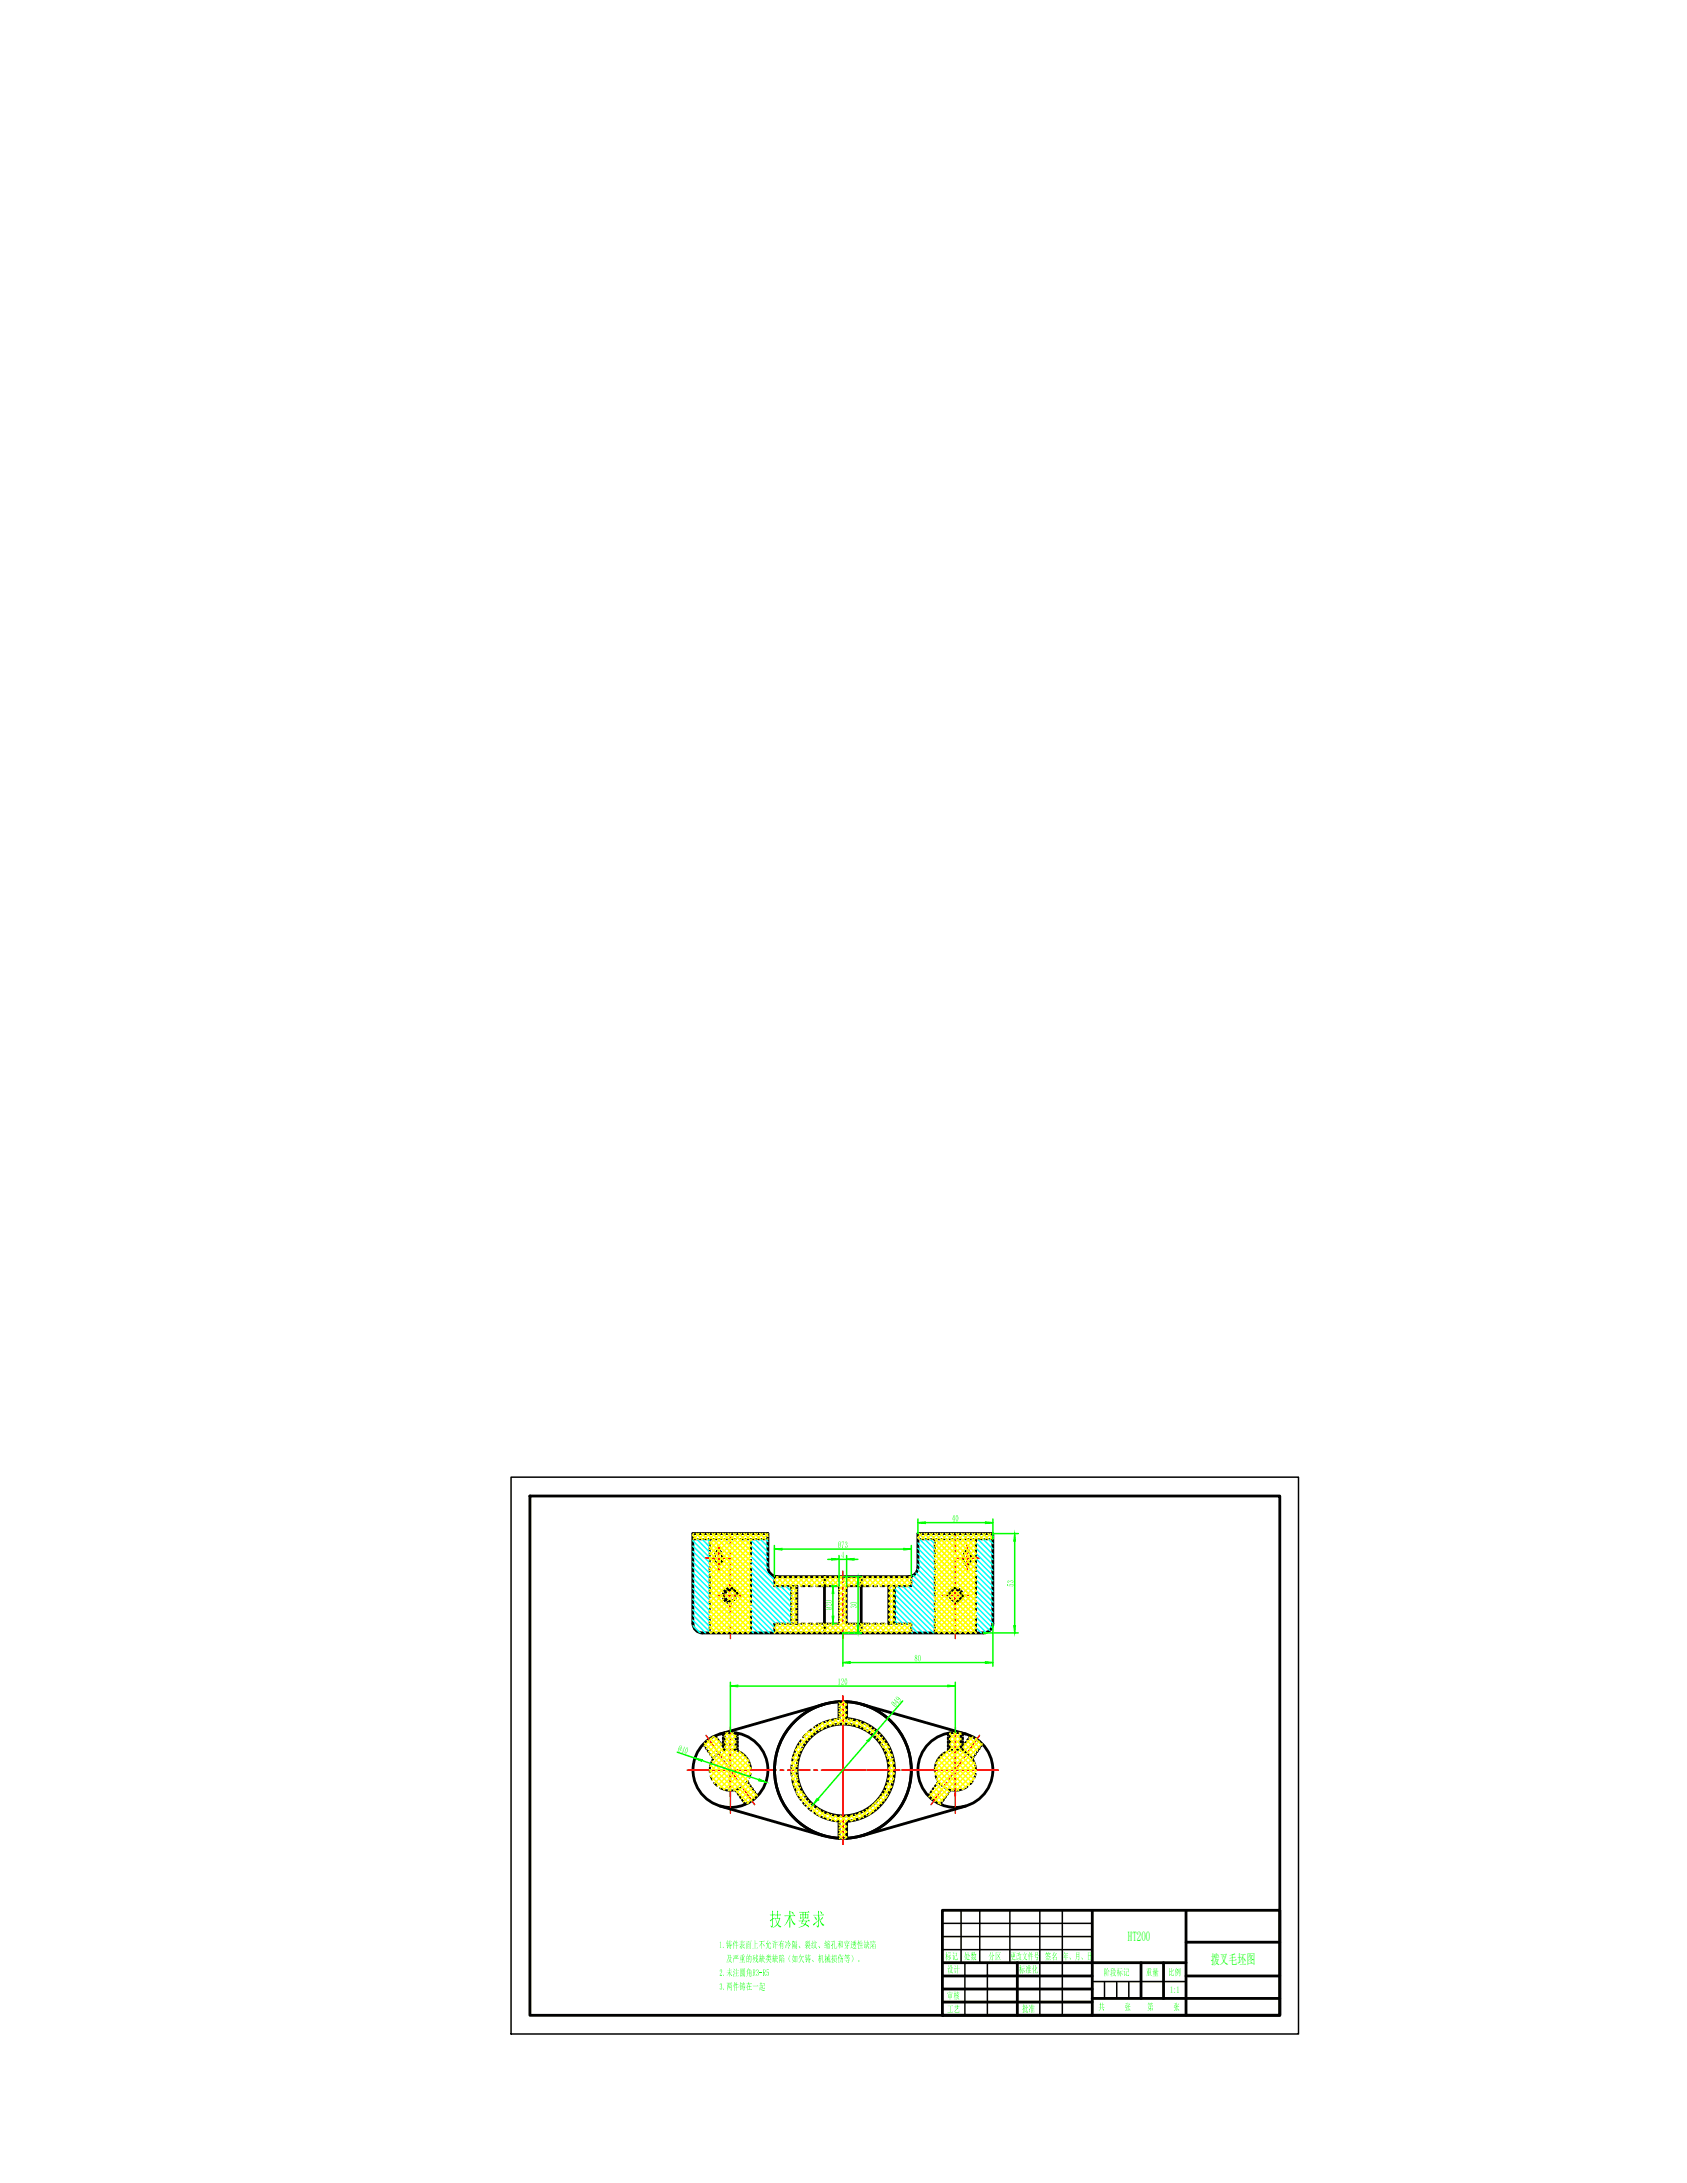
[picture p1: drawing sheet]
<svg xmlns="http://www.w3.org/2000/svg" width="216mm" height="279mm" viewBox="0 0 216 279" stroke-linecap="round" stroke-linejoin="round" font-family="sans-serif">
<defs><g id="words">
<text font-size="2.4" fill="#0f0" x="98.4" y="246.5">技术要求</text>
<g font-size="1.7" fill="#0f0">
<text x="144.4" y="248.5">HT200</text>
<text x="154.9" y="251.3">拨叉毛坯图</text>
</g>
<g font-size="1.2" fill="#0f0">
<text x="121.8" y="194.8">40</text>
<text x="107.2" y="198.1">Ø73</text>
<text x="107.7" y="199.4">4</text>
<text x="129.7" y="203.1" transform="rotate(-90 129.7 203.1)">53</text>
<text x="106.5" y="206.1" transform="rotate(-90 106.5 206.1)">Ø20</text>
<text x="109.7" y="205.8" transform="rotate(-90 109.7 205.8)">30</text>
<text x="107.2" y="215.6">120</text>
<text x="117" y="212.6">80</text>
<text x="114.6" y="218.5" transform="rotate(-50 114.6 218.5)">Ø49</text>
<text x="86.7" y="224.1" transform="rotate(19 86.7 224.1)">Ø40</text>
<text x="92" y="249.3">1.铸件表面上不允许有冷隔、裂纹、缩孔和穿透性缺陷</text>
<text x="92.9" y="251.1">及严重的残缺类缺陷（如欠铸、机械损伤等）。</text>
<text x="121" y="250.8">标记</text>
<text x="123.4" y="250.8">处数</text>
<text x="126.5" y="250.8">分区</text>
<text x="129.3" y="250.8">更改文件号</text>
<text x="133.7" y="250.8">签名</text>
<text x="136" y="250.8">年、月、日</text>
<text x="92.1" y="254.7">3.两件铸在一起</text>
<text x="92.1" y="252.9">2.未注圆角R3-R5</text>
<text x="121.2" y="255.8">审核</text>
<text x="121.2" y="252.5">设计</text>
<text x="121.2" y="257.6">工艺</text>
<text x="130.4" y="252.5">标准化</text>
<text x="130.8" y="257.5">批准</text>
<text x="140.6" y="257.3">共</text>
<text x="141.2" y="252.9">阶段标记</text>
<text x="143.9" y="257.3">张</text>
<text x="146.6" y="252.9">重量</text>
<text x="146.8" y="257.3">第</text>
<text x="149.5" y="252.8">比例</text>
<text x="149.8" y="255.1">1:1</text>
<text x="150.2" y="257.3">张</text>
</g>
</g></defs>
<g fill="none" stroke="#000" stroke-width=".36">
<path d="M67.8 191.5h96v66.4h-96zM117.5 196.3v4.3M127.1 196.3v11.5a1.2 1.2 0 0 1-1.2 1.2h-20.4M108.4 217.8v2.2a6.6 6.6 0 0 1 6.1 6.5 6.6 6.6 0 0 1-6.1 6.6M108.4 217.8a8.8 8.8 0 0 1 8.2 8.7 8.8 8.8 0 0 1-8.2 8.8v-2.2M110.2 201.8v7.2M110.3 218.1l13.3 3.8M114.5 203v4.8M117.5 200.6a1.2 1.2 0 0 1-1.2 1.2h-10.8M121.5 221.8v.3M121.5 222.3v.2M121.5 222.8v.2"/>
<path d="M121.5 223.3v.2M121.5 223.8v.2M123 221.8v.3M123 222.3v.2M123 222.8v.2M123 223.3v.2M123 223.8v.2M123.6 231.2l-13.3 3.8M120.6 244.5h43.2v13.4h-43.2zM120.6 256.2h19.2M120.6 254.6h19.2M120.6 252.9h19.2"/>
<path d="M120.6 251.2h31.2M130.2 251.2v6.7M139.8 244.5v13.4M139.8 255.8h24M146 251.2v4.6M148.9 251.2v4.6M151.8 244.5v13.4M151.8 252.9h12M151.8 248.6h12"/>
<circle cx="122.3" cy="226.5" r="4.8"/>
</g>
<g fill="none" stroke="#f00" stroke-width=".19">
<path d="M122.1 199.4h3.4M122.3 196.3v1.7M122.3 198.4v.5M122.3 199.4v2.9M123.8 197.7v3.4M107.9 217.1v18.9M120.6 204.2h3.4M122.3 202.5v4.1M122.3 207.1v.5M122.3 208v1.7M107.9 226.5h2.9M111.1 226.5h4.1"/>
<path d="M115.4 226.5h12.4M120.6 228.9l-1.5 2.1M121.2 228.1l-.3 .4M122.3 221v11.1M123.1 225.4l-1.7 2.3M123.6 224.6l-.2 .4M125.4 222.1l-1.5 2.1"/>
</g>
<g fill="none" stroke="#000" stroke-width=".25">
<path d="M117.5 197h3.6M119.6 197v2.2M119.6 199.6v.5M121.5 197h.5M122.5 197h.5M123.5 197h3.6M124.9 197v2.2M124.9 199.6v.5M111.3 203h-2.9v4.8h2.9M111.8 207.8h.4M111.8 203h.4M112.7 207.8h.5"/>
<path d="M112.7 203h.5M113.7 207.8h2.9v1.2M116.6 201.8v1.2h-2.9M119.6 200.6v.5M119.6 201.6v2.8M119.6 204.9v.5M119.6 205.9v.5M119.6 206.8v2.2M121.3 204.2a.96 .96 0 0 1 1-1 .96 .96 0 0 1 .9 1 .96 .96 0 0 1-.9 1M124.9 200.6v.5M124.9 201.6v2.8M124.9 204.9v.5"/>
<path d="M124.9 205.9v.5M124.9 206.8v2.2M118.9 229.6l-.1 .2M119.2 229.2l-.1 .2M119.5 228.8l-.1 .2M119.7 227.3l.2 .5M119.8 228.5l-.2 .1M120.1 228l-.2 .2M120.2 228.2l.3 .4M120.5 230.7l-.1 .2M120.8 230.3l-.2 .2M120.9 224.3a2.53 2.53 0 0 0-1.2 2.5"/>
<path d="M121.1 229.9l-.2 .2M121.3 221.8v.3M121.3 222.4v.2M121.3 222.8v.3M121.3 223.3v.3M121.3 223.8v.3M121.3 229.6l-.1 .1M121.6 229.1l-.1 .2M121.9 223.9l-.5 .2M122.4 223.9l.5 .1M123 223.8l-.1 .2M123.2 221.8v.3"/>
<path d="M123.2 222.4v.2M123.2 222.8v.3M123.2 223.3v.3M123.2 223.8v.3M123.3 223.4l-.1 .2M123.4 224.2a2.6 2.6 0 0 1 1.5 2.3M123.6 223l-.1 .2M123.8 228.7a2.61 2.61 0 0 1-2.8 .2M123.9 222.6l-.2 .2M124.2 222.1l-.2 .3M124.5 228l-.3 .3M124.6 224.9l-.1 .2"/>
<path d="M124.9 227l-.2 .5M124.9 224.5l-.1 .2M125.2 224.1l-.2 .2M125.5 223.7l-.2 .2M125.8 223.2l-.2 .3"/>
<circle cx="122.3" cy="204.2" r=".72"/>
</g>
<g fill="none" stroke="#000" stroke-width=".19">
<path d="M65.4 189.1h100.8v71.2h-100.8zM120.6 246.2h19.2M120.6 247.9h19.2M120.6 249.5h19.2M123 244.5v6.7M123.5 251.2v6.7M125.4 244.5v6.7M126.4 251.2v6.7M129.2 244.5v6.7M133.1 244.5v13.4M136 244.5v13.4M139.8 253.6h12"/>
<path d="M141.4 253.6v2.2M142.9 253.6v2.2M144.5 253.6v2.2"/>
</g>
<g fill="#0f0">
<path d="M111.8 248.3v.2h.2v.1l-.1 .2 .1-.2h-.2l-.1 .2zM111.7 248.8h.1l.1 .1h-.2v.2l.1-.1 .1 .1h-.2v.2h.3v-.2h-.1h.1v-.2h-.1h.2v.5l-.4-.1v.1zM111.4 248.4l.3 .1-.2 .3 .2 .2-.1 .2-.1-.1 .1-.1-.1-.2 .1-.3h-.1l-.1 .9z"/>
<path d="M109.8 251a.11 .11 0 0 1 .2 0 .11 .11 0 0 1-.2 0zM109.8 251a.1 .1 0 0 0 .2 0 .1 .1 0 0 0-.2 0z"/>
</g>
<g fill="none" stroke="#000" stroke-width=".25">
<path d="M88.7 197h3.6M90.8 197v2.2M90.8 199.6v.5M91.7 198.6a.36 .36 0 0 1 .4-.1 .36 .36 0 0 1 .3 .3 1.31 1.31 0 0 1-.4 1.6 .93 .93 0 0 1-.5-1.2zM92.8 197h.4M93.7 197h.5M94.7 197h3.6M96.1 197v2.2M96.1 199.6v.5M123.6 198.5a.44 .44 0 0 1 .6 .5 1.22 1.22 0 0 1-.4 1.4 1.02 1.02 0 0 1-.5-1.4zM90.8 200.6v.5M90.8 201.6v2.8"/>
<path d="M90.8 204.9v.5M90.8 205.9v.5M90.8 206.8v2.2M94.4 204.2a.96 .96 0 0 0-.9-.9 .96 .96 0 0 0-1 .9 .96 .96 0 0 0 1 1M96.1 200.6v.5M96.1 201.6v2.8M96.1 204.9v.5M96.1 205.9v.5M96.1 206.8v2.2M99.1 201.8v1.2h2.9M101.3 203v4.8M102 207.8h-2.9v1.2"/>
<path d="M102.5 207.8h.5M102.5 203h.5M103.5 207.8h.5M103.5 203h.5M104.5 203h2.9v4.8h-2.9M107.4 220a6.6 6.6 0 0 0-3.2 1.1M90 223.2l.1 .3M90.3 223.7l.1 .2M90.6 224.1l.1 .2M90.8 224.5l.2 .2M91 227.3l.1 .5M91.1 224.9l.2 .2"/>
<path d="M91.4 228.2l.4 .4M91.6 222.1l.1 .3M91.9 222.6l.1 .2M92.1 224.3a2.62 2.62 0 0 0-1.3 2.5M92.1 223l.2 .2M92.4 223.4l.1 .2M92.5 221.8v.3M92.5 222.4v.2M92.5 222.8v.3M92.5 223.3v.3M92.5 223.8v.3M92.7 223.8l.1 .2"/>
<path d="M93.1 223.9l-.5 .2M93.6 223.9l.5 .1M94.1 229.1l.2 .2M94.4 229.6l.1 .1M94.4 221.8v.3M94.4 222.4v.2M94.4 222.8v.3M94.4 223.3v.3M94.4 223.8v.3M94.6 224.2a2.66 2.66 0 0 1 1.5 2.3M94.7 229.9l.1 .2M95 230.3l.1 .2"/>
<path d="M95 228.7a2.64 2.64 0 0 1-2.8 .2M95.2 230.7l.2 .2M95.7 228l.1 .2M95.7 228l-.3 .3M96 228.5l.1 .1M96.1 227l-.2 .5M96.2 228.8l.2 .2M96.5 229.2l.1 .2M96.8 229.6l.1 .2M101.3 226.8v.5M101.3 225.8v.5M101.4 227.8a6.9 6.9 0 0 0 1.1 2.6"/>
<path d="M102.5 222.7a5.9 5.9 0 0 0-1.1 2.7M102.8 230.8l.3 .3M103.1 222l-.3 .4M103.5 231.5l.3 .3M103.8 221.4l-.4 .3M104.2 232a6 6 0 0 0 3.2 1.1"/>
<circle cx="93.5" cy="204.2" r=".72"/>
</g>
<path d="M91.9 197.7v3.4M123.8 197.7v3.4" fill="none" stroke="#f00" stroke-width=".25"/>
<g fill="none" stroke="#f00" stroke-width=".19">
<path d="M90.3 199.4h3.3M91.9 197.7v3.4M93.5 196.3v1.7M93.5 198.4v.5M93.5 199.4v2.9M122.6 199.4h2.4M123.8 197.7v3.4M91.8 204.2h3.3M93.5 202.5v4.1M93.5 207.1v.5M93.5 208v1.7M107.9 201.1v1.4"/>
<path d="M107.9 203v.5M107.9 204v2.8M107.9 207.3v.5M107.9 208.3v1.4M107.9 217.1v18.9M87.9 226.5h11.5M90.4 222.1l1.4 2.1M92.1 224.6l.3 .4M92.6 225.4l1.7 2.3M93.5 221v11.1M94.6 228.1l.2 .4M95.1 228.9l1.5 2.1"/>
<path d="M99.8 226.5h.5M100.8 226.5h2.9M104.1 226.5h.5M105.1 226.5h5.6M110.9 226.5h3.6M114.5 226.5h.5M115.5 226.5h1.8"/>
</g>
<g fill="none" stroke="#0ff" stroke-width=".19">
<path d="M88.7 199.9l2.1 2.2M88.7 199.2l2.1 2.2M88.7 198.5l2.1 2.2M88.7 197.9l2.1 2.1M88.7 197.2l2.1 2.1M89.2 197l1.6 1.7M89.9 197l.9 1M90.5 197l.3 .3M96.1 199.9l3 3M96.1 199.2l3 3M96.1 198.5l2.2 2.2M96.1 197.8l2.2 2.2"/>
<path d="M96.1 197.2l2.2 2.1M96.6 197l1.7 1.6M97.3 197l1 1M98 197l.3 .3M117.5 199.5l2.1 2.2M117.5 198.8l2.1 2.2M117.5 198.2l2.1 2.1M117.5 197.5l2.1 2.1M117.5 196.8l2.1 2.2M117.6 196.3l2 2M118.3 196.3l1.3 1.3M119 196.3l.7 .7"/>
<path d="M119.7 196.3l.7 .7M120.4 196.3l.7 .7M121 196.3l.8 .7M121.7 196.3l.7 .7M122.4 196.3l.7 .7M123.1 196.3l.7 .7M123.7 196.3l.8 .7M124.4 196.3l2.7 2.6M124.9 199.5l2.2 2.2M124.9 198.8l2.2 2.2M124.9 198.1l2.2 2.2M124.9 197.5l2.2 2.1"/>
<path d="M125.1 196.3l2 1.9M125.8 196.3l1.3 1.3M126.4 196.3l.7 .6M88.7 207.4l1.6 1.6M88.7 206.7l2.1 2.2M88.7 206l2.1 2.2M88.7 205.3l2.1 2.2M88.7 204.7l2.1 2.1M88.7 204l2.1 2.1M88.7 203.3l2.1 2.2M88.7 202.6l2.1 2.2M88.7 202l2.1 2.1"/>
<path d="M88.7 201.3l2.1 2.1M88.7 200.6l2.1 2.1M88.7 208.1l.9 .9M96.1 208.7l.3 .3M96.1 208l1 1M96.1 207.3l1.7 1.7M96.1 206.7l2.3 2.3M96.1 206l3 3M96.1 205.3l3 3M96.1 204.6l3.2 3.2M96.1 203.9l3.9 3.9M96.1 203.3l4.5 4.5"/>
<path d="M96.1 202.6l5.2 5.2M96.1 201.9l5.2 5.2M96.1 201.2l5.2 5.2M96.1 200.6l5.2 5.1M99.2 203l2.1 2M99.9 203l1.4 1.4M100.6 203l.7 .7M114.5 207.4l.4 .4M114.5 206.7l1.1 1.1M114.5 206l1.7 1.8M114.5 205.3l3.6 3.7M114.5 204.7l4.3 4.3"/>
<path d="M114.5 204l5 5M114.5 203.3l5.1 5.2M114.9 203l4.7 4.8M115.5 203l4.1 4.1M116.2 203l3.4 3.4M116.6 208.9l.2 .1M116.6 208.2l.9 .8M116.6 202.8l3 2.9M116.6 202.1l3 3M116.9 201.6l2.7 2.8M117.2 201.3l2.4 2.4M117.4 200.9l2.2 2.1"/>
<path d="M117.5 200.2l2.1 2.2M124.9 209h.1M124.9 208.3l.7 .7M124.9 207.6l1.3 1.4M124.9 206.9l1.8 1.8M124.9 206.3l2.1 2M124.9 205.6l2.2 2.2M124.9 204.9l2.2 2.2M124.9 204.2l2.2 2.2M124.9 203.6l2.2 2.1M124.9 202.9l2.2 2.1M124.9 202.2l2.2 2.2"/>
<path d="M124.9 201.5l2.2 2.2M124.9 200.9l2.2 2.1M124.9 200.2l2.2 2.1"/>
</g>
<g fill="none" stroke="#000" stroke-width=".36">
<path d="M117.5 196.3h9.6M98.3 200.6a1.2 1.2 0 0 0 1.2 1.2h6v7.2h-15.6a1.2 1.2 0 0 1-1.2-1.2M98.3 200.6v-4.3h-9.6v11.5M102 203v4.8M105.4 218.1l-13.2 3.8M107.4 217.8v2.2M107.4 217.8a8.8 8.8 0 0 0-8.3 8.7 8.8 8.8 0 0 0 8.3 8.8M113.7 203v4.8M92.2 231.2l13.2 3.8M92.8 221.8v.3M92.8 222.3v.2M92.8 222.8v.2"/>
<path d="M92.8 223.3v.2M92.8 223.8v.2M94.2 221.8v.3M94.2 222.3v.2M94.2 222.8v.2M94.2 223.3v.2M94.2 223.8v.2M107.4 233.1v2.2"/>
<circle cx="93.5" cy="226.5" r="4.8"/>
<circle cx="107.9" cy="226.5" r="8.8"/>
<circle cx="107.9" cy="226.5" r="5.9"/>
</g>
<g fill="none" stroke="#ff0" stroke-width=".19">
<path d="M88.7 196.5l.5 .5M88.8 196.3l-.1 .1M89.1 196.3l.8 .7M89.5 196.3l-.8 .7M89.8 196.3l.7 .7M90.1 196.3l-.7 .7M90.5 196.3l5.6 5.6zM90.8 196.3l-.7 .7M90.8 198.7l5.3 5.2M90.8 198l5.3 5.3M90.8 199.3l5.3 5.3M90.8 197.3l1.5 1.5"/>
<path d="M91.2 196.3l4.9 4.9zM91.5 196.3l-.7 .7M91.8 196.3l4.3 4.3zM92.2 196.3l-1.4 1.3M92.3 198.8l1.2 1.2M92.5 196.3l3.6 3.6zM92.9 196.3l-2.1 2M93.2 196.3l2.9 2.9zM93.5 200l2.6 2.6M93.5 196.3l-2.7 2.7M93.9 196.3l2.2 2.2zM94.2 196.3l-3.4 3.4"/>
<path d="M94.6 196.3l1.5 1.5zM94.9 196.3l-4.1 4M95.2 196.3l.9 .9zM95.6 196.3l-4.8 4.7M95.9 196.3l.7 .7M96.1 197.1l-5.3 5.3M96.1 197.8l-5.3 5.3M96.1 198.5l-5.3 5.2M96.1 199.1l-5.3 5.3M96.1 199.8l-5.3 5.3M96.2 196.3l-5.4 5.4M96.6 196.3l.7 .7"/>
<path d="M96.9 196.3l-.7 .7M97.3 196.3l.7 .7M97.6 196.3l-.7 .7M97.9 196.3l.4 .3M98.3 196.3l-.7 .7M98.3 197h-.1M117.6 196.3l.7 .7M118 196.3l-.5 .5 .2 .2M118.3 196.3l.7 .7M118.6 196.3l-.7 .7M119 196.3l5.9 5.9-5.2-5.2M119.3 196.3l-.7 .7"/>
<path d="M119.6 199.6l5.3 5.3M119.6 199l5.3 5.2zM119.6 198.3l5.3 5.3zM119.6 197.6l5.3 5.3zM119.7 196.3l5.2 5.2M120 196.3l-.7 .7M120.4 196.3l2.9 2.9M120.7 196.3l-1.1 1M121 196.3l2.4 2.4M121.1 197l2.2 2.2M121.3 196.3l-1.7 1.7M121.7 196.3l2.2 2.2"/>
<path d="M121.8 197l1.6 1.7M122 196.3l-2.4 2.4M122.4 196.3l2.5 2.5-1.8-1.8M122.4 197l1.5 1.5M122.7 196.3l-3.1 3.1M123.1 196.3l1.8 1.8-1.1-1.1M123.3 199.2l1.6 1.7M123.4 196.3l-3.8 3.7M123.4 198.7l1.5 1.5M123.7 196.3l1.2 1.2M123.9 198.5l1 1M124.1 196.3l-4.5 4.4"/>
<path d="M124.4 196.3l.7 .7M124.5 197l.4 .5M124.8 196.3l-5.2 5.1M124.9 197.5l-5.3 5.3M124.9 198.2l-5.3 5.3M124.9 199.5l-5.3 5.3M124.9 198.8l-5.3 5.3M125.1 196.3l.7 .7M125.4 196.3l-5.8 5.8M125.8 196.3l.7 .7M126.1 196.3l-.7 .7M126.4 196.3l.7 .6"/>
<path d="M126.8 196.3l-.7 .7M127.1 196.7l-.4 .3M90.8 206.1l2.9 2.9 2.4-2.4M90.8 205.5l3.6 3.5 1.7-1.7M90.8 204.8l4.3 4.2 1-1M90.8 204.1l4.9 4.9 .4-.4M90.8 203.4l5.3 5.3M90.8 200l5.3 5.3M90.8 208.9l.2 .1M90.8 202.7l1.7 1.7M90.8 202.1l1.8 1.7M90.8 201.4l2.1 2"/>
<path d="M92.5 204.1l-1.7 1.7M92.6 204.7l-1.8 1.8M92.8 204l3.3 3.3M92.9 205l-2.1 2.1M93 203.6l3.1 3.1M93.2 205.1l2.9 2.9M93.6 203.5l.6 .5M93.7 203.5l-.9 1M94.1 203.9l-1 .9M94.3 204.2l1.8 1.8M96.1 200.5l-2.8 2.7-2.5-2.5M96.1 203.2l-5.3 5.3"/>
<path d="M96.1 203.9l-5.1 5.1M96.1 204.6l-4.4 4.4-.9-.8M96.1 205.3l-3.7 3.7-1.6-1.5M96.1 205.9l-3.1 3.1-2.2-2.2M96.1 201.2l-2.2 2.1M96.1 201.8l-1.8 1.9M96.1 202.5l-5.3 5.3M99.1 209h.1M99.1 208.3l.7 .7M99.1 202.9l.1 .1M99.1 202.2l.8 .8M99.3 207.8l1.2 1.2"/>
<path d="M99.4 201.8l1.2 1.2M99.5 201.8l-.4 .4M99.7 207.8l-.6 .5M100 207.8l1.2 1.2 1.2-1.2M100.1 201.8l1.9 1.9M100.2 201.8l-1.1 1.1M100.3 207.8l-1.2 1.2M100.6 207.8l1.2 1.2 1.3-1.2M100.8 201.8l1.2 1.3M100.9 201.8l-1.2 1.2M101 207.8l-1.2 1.2M101.3 207.8l1.2 1.2"/>
<path d="M101.3 205l.7 .8M101.3 204.4l.7 .7M101.3 203.7l.7 .7M101.3 207.1l.7 .7M101.3 206.4l.7 .7M101.3 205.7l.7 .7M101.4 201.8l1.2 1.2M101.6 201.8l-1.2 1.2M102 206.8l-.7 .8M102 207.5l-1.5 1.5M102 203.4l-.7 .8M102 204.1l-.7 .7"/>
<path d="M102 204.8l-.7 .7M102 205.5l-.7 .7M102 206.1l-.7 .8M102 207.8l1.2 1.2 1.2-1.2M102.1 201.8l1.2 1.2M102.3 201.8l-1.2 1.2M102.7 207.8l1.2 1.2 1.2-1.2M102.8 201.8l1.2 1.2M102.9 201.8l-1.6 1.7M103.4 207.8l1.2 1.2 1.2-1.2M103.5 201.8l1.2 1.2M103.6 201.8l-1.2 1.2"/>
<path d="M103.7 207.8l-1.2 1.2M104 207.8l1.2 1.2 1.2-1.2M104.1 201.8l1.2 1.2M104.3 201.8l-1.2 1.2M104.7 207.8l1.2 1.2 1.2-1.2M104.8 201.8l1.2 1.2M105 201.8l-1.2 1.2M105.5 201.8l1.2 1.2M105.7 201.8l-1.2 1.2M106.1 207.8l1.2 1.2 1.2-1.2M106.2 201.8l2.2 2.2M106.3 201.8l-1.2 1.2"/>
<path d="M106.7 207.8l1.2 1.2 1.3-1.2M106.8 201.8l1.6 1.5M107 201.8l-1.2 1.2M107.1 220l-.9 .9M107.4 219.3l1.4 1.4M107.4 207.8l1.2 1.2M107.4 207.1l1.9 1.9M107.4 206.4l1 1M107.4 205.7l1 1M107.4 205l1 1M107.4 204.4l1 .9M107.4 203.7l1 1"/>
<path d="M107.4 220l.7 .7M107.4 218.6l1 1M107.4 218l1 .9M107.5 201.8l1.2 1.2M107.7 201.8l-1.2 1.2M107.9 217.8l.5 .4M108 217.8l-.6 .6M108.2 201.8l1.2 1.2M108.4 203.2l-1 1M108.4 205.2l-1 1M108.4 205.9l-1 1M108.4 206.6l-1 .9"/>
<path d="M108.4 219.5l-1.3 1.2M108.4 207.3l-1.8 1.7-1.2-1.2M108.4 203.9l-1 .9M108.4 204.5l-1 1M108.4 218.1l-1 1M108.4 218.8l-1 1M108.4 201.8l-1.2 1.2M108.5 220l-.7 .7M108.8 207.8l1.2 1.2 1.2-1.2M108.9 201.8l1.2 1.2M109.1 201.8l-1.7 1.7M109.5 207.8l1.2 1.2 1.2-1.2"/>
<path d="M109.6 201.8l1.2 1.2M109.7 201.8l-1.2 1.2M109.8 207.8l-1.2 1.2M110.2 207.8l1.1 1.2M110.3 201.8l1.1 1.2M110.4 201.8l-1.2 1.2M110.5 207.8l-1.2 1.2M110.8 207.8l1.2 1.2M110.9 201.8l1.2 1.2M111.1 201.8l-1.2 1.2M111.5 207.8l1.2 1.2M111.6 201.8l1.2 1.2"/>
<path d="M111.8 201.8l-1.2 1.2M112.2 207.8l1.2 1.2M112.3 201.8l1.2 1.2M112.4 201.8l-1.1 1.2M112.5 207.8l-1.1 1.2M112.9 207.8l1.2 1.2 1.2-1.2M113 201.8l1.5 1.5M113.1 201.8l-1.2 1.2M113.2 207.8l-1.2 1.2M113.5 207.8l1.2 1.2 1.3-1.2M113.6 201.8l1.3 1.2M113.7 207.3l1.7 1.7 1.2-1.2"/>
<path d="M113.7 204.6l.8 .7M113.7 203.9l.8 .8M113.7 203.3l.8 .7M113.7 206.7l.8 .7M113.7 206l.8 .7M113.7 205.3l.8 .7M113.8 201.8l-1.2 1.2M114.3 201.8l1.2 1.2M114.5 201.8l-1.2 1.2M114.5 203.2l-.8 .7M114.5 203.9l-.8 .7M114.5 204.5l-.8 .8"/>
<path d="M114.5 205.2l-.8 .7M114.5 205.9l-.8 .7M114.5 207.2l-1.8 1.8M114.5 206.6l-.8 .7M114.6 207.8l-1.2 1.2M114.9 207.8l1.2 1.2 .5-.5M115 201.8l1.2 1.2M115.2 201.8l-1.5 1.4M115.6 207.8l1 1.1M115.7 201.8l.9 1M115.8 201.8l-1.2 1.2M116.2 207.8l.4 .4"/>
<path d="M116.4 201.8l.2 .3M116.5 201.8l-1.2 1.2M116.6 202.4l-.6 .6M119.6 205.7l3.3 3.3M119.6 205.1l3.9 3.9 1.4-1.3M119.6 204.4l4.6 4.6 .7-.7M119.6 203.7l5.3 5.3M119.6 203l5.3 5.3M119.6 200.3l3 3M119.6 207.8l1.2 1.2M119.6 207.1l1.9 1.9M119.6 206.4l2.6 2.6"/>
<path d="M119.6 202.4l1.7 1.6M119.6 201.7l1.9 1.9M119.6 201l2.3 2.3M121.5 204.2l.8 .8M121.7 203.8l1 1M122.1 203.5l.9 .8M122.3 204.2h.1M122.3 203.5l-2.7 2.7M122.4 205.1l2.5 2.5M122.8 203.7l-3.2 3.1M123 204.2l-3.4 3.3M123.1 203.9l1.8 1.7"/>
<path d="M123.2 204.5l1.7 1.8M124.9 200.2l-5.3 5.3M124.9 203.6l-5.3 5.3M124.9 204.3l-4.7 4.7-.6-.5M124.9 205l-4 4M124.9 205.6l-3.4 3.4M124.9 206.3l-2.7 2.7M124.9 206.9l-2-2-3.3 3.3M124.9 200.9l-2.4 2.4M124.9 207l-2 2M124.9 201.6l-2 1.9M124.9 202.2l-1.7 1.8"/>
<path d="M124.9 202.9l-1.9 1.9M90.1 223.1l6.8 6.8M90.5 222.8l5.2 5.2M90.8 226.5l2.7 2.7M90.8 224.5l5.8 5.7M90.9 225.9l4.9 4.9M90.9 222.5l5 5M90.9 227.3l1.9 1.8M91.1 225.4l5.1 5.1M91.3 222.3l-1.2 1.2M91.3 222.3l1 .9M91.8 222.5l-1.4 1.3"/>
<path d="M92.1 222.9l-1.4 1.3M92.4 223.3l-1.4 1.3M92.5 223.8l-1.3 1.2M92.8 223.7l3.3 3.3-2.2 2.2M92.8 223l3.3 3.3M92.8 222.3l1.4 1.5M92.9 221.8l1.3 1.3M93.2 221.8l-.4 .4M93.6 221.8l.6 .6M93.8 221.8l-1 1.1M94.2 222.8l-3.3 3.3M94.2 223.5l-3.4 3.3"/>
<path d="M94.2 222.1l-1.4 1.4M94.3 224l-3.3 3.4M94.6 224.2l1.2 1.2M94.7 224.2l-3.5 3.6M95.2 224.5l-3.8 3.7M95.5 224.9l-3.7 3.7M95.7 228l-1.4 1.4M95.8 225.3l-3.6 3.6M96 225.7l-3.4 3.4M96 228.5l-1.4 1.3M96.1 226.3l-2.9 2.9M96.2 228.9l-1.3 1.3"/>
<path d="M96.5 229.3l-1.4 1.3M96.8 229.7l-1.2 1.1M101.3 226.8l.8 .8M101.3 226.1l.7 .7M101.3 227.5l1 1M101.3 225.5l.7 .6M101.5 224.9l.6 .6M101.5 228.4l1.5 1.4M101.6 224.4l.6 .6M101.8 223.9l.6 .6M101.9 229.5l3 3M102 226.5l-.7 .7"/>
<path d="M102 227.2l-.6 .6M102 223.5l.6 .5M102 225.8l-.7 .7M102.1 227.8l-.6 .5M102.2 224.9l-.9 .9M102.3 228.3l-.6 .6M102.3 223l.5 .5M102.4 228.8l-.5 .5M102.6 222.6l.5 .5M102.6 229.3l-.5 .5M102.7 223.8l-1.2 1.2M102.9 222.3l.5 .5"/>
<path d="M102.9 229.7l-.5 .5M103.2 230.1l-.5 .5M103.2 221.9l.5 .5M103.5 230.5l-.5 .5M103.5 221.6l-.6 .6M103.5 221.6l.6 .5M103.8 230.8l-.5 .5M103.9 221.3l.5 .5M104.2 231.1l-.5 .5M104.3 221l.5 .5M104.6 231.4l-.6 .5M104.6 231.4l1.4 1.5"/>
<path d="M104.8 220.7l.5 .6M105 231.7l-.5 .5M105.2 220.5l.6 .6M105.3 220.5l-3.5 3.5M105.4 231.9l-.5 .5M105.7 220.3l.6 .6M105.9 232.1l-.6 .5M105.9 232.1l1 1M106.2 220.2l.6 .6M106.3 220.1l-1.2 1.3M106.4 232.3l-.5 .5M106.8 220l.6 .7"/>
<path d="M106.8 232.3l1.6 1.5M107 233.1l.6-.7 .8 .8M107 232.4l-.6 .6M107.4 234.9l.4 .4M107.4 234.2l1 1M107.4 233.6l1 .9M108.4 233.7l-1 1M108.4 234.4l-1 .9M108.4 235.1l-.3 .2M108.8 220l.9 1M108.9 232.3l.6 .6M108.9 233.1l-.6-.7-.9 .9"/>
<path d="M109.1 232.3l-1.7 1.7M109.1 220.1l-.6 .6M109.5 232.2l.5 .6M109.6 220.2l1.5 1.4M109.7 220.2l-.6 .6M110 232.1l.5 .5M110.1 232l-1.1 1M110.2 220.4l-.6 .5M110.4 231.8l.6 .6M110.6 220.6l-.5 .5M110.7 220.6l3.1 3.1M110.9 231.6l.5 .5"/>
<path d="M111.1 220.8l-.5 .5M111.3 231.3l.5 .6M111.5 221.1l-.5 .5M111.7 231l.5 .5M111.9 221.3l-.5 .5M112 230.7l.5 .5M112.3 221.7l-.5 .5M112.4 230.4l.5 .5M112.6 222l-.5 .5M112.6 230l.6 .5M112.8 223.4l1.4 1.4M112.9 229.6l.5 .5"/>
<path d="M112.9 222.3l-.5 .5M113.2 229.1l.5 .6M113.2 222.7l-.5 .5M113.3 228.7l.6 .5M113.4 224.7l1 .9-.7 .7M113.5 228.2l.6 .5M113.5 223.1l-.5 .6M113.6 229.8l-2.4 2.5M113.6 227.6l.7 .6M113.7 225.6l.8 .8M113.7 226.3l.7 .7M113.7 223.6l-.5 .5"/>
<path d="M114 224l-.6 .6M114.1 228.6l-4.2 4.2M114.2 224.5l-.6 .6M114.3 225.1l-.6 .6M114.4 227.7l-1.1 1M114.4 226.9l-.8 .9M114.5 226.3l-.8 .7 .7 .6M119 229.6l1.4 1.3M119.3 229.2l1.3 1.3M119.5 228.7l1.4 1.4M119.6 226.8l2.4 2.4M119.7 226.1l3 3.1"/>
<path d="M119.8 225.6l3.4 3.4M119.8 228.3l1.4 1.4M119.9 227.8l1.6 1.5M120 225.1l3.7 3.7M120.3 224.8l3.8 3.7M120.7 224.5l3.7 3.6M121.1 224.2l3.5 3.5M121.3 229.6l-1.2 1.2M121.4 224l-1.6 1.7M121.5 224l3.3 3.2M121.5 223.3l3.4 3.3M121.5 222.6l1.4 1.4"/>
<path d="M121.5 221.9l1.5 1.5M121.6 221.8l-.1 .1M122.1 221.8l.9 .9M122.4 221.8l-.9 .8M122.8 221.8l.2 .2M123 224l1.8 1.9M123 223.8l-3.3 3.3M123 221.8l-1.5 1.4M123 222.5l-1.5 1.4M123 223.2l-3.4 3.3M123.5 223.2l1.3 1.3M123.7 222.8l1.4 1.3"/>
<path d="M124 222.4l1.4 1.4M124.5 225l-5.2 5.3M124.5 222.3l-1.3 1.3 1.4 1.3M124.7 225.5l-5.1 5.1M124.7 227.5l-1.4 1.5M124.8 222.5l.9 .9M124.9 226l-3.1 3.2M124.9 226.7l-2.5 2.5M124.9 222.6l-5 5M125.3 222.9l-5.5 5.4M125.7 223.2l-6.8 6.8"/>
</g>
<g fill="none" stroke="#0f0" stroke-width=".19">
<path d="M99.1 198.3h17.5M99.1 197.8v4M105.9 199.6h3.9M107.4 199.1v3.9M108.4 199.1v3.9M116.6 197.8v4M117.5 194.9h9.6M117.5 194.4v1.9M127.1 196.3h3.2M127.1 194.4v2.6M129.9 196.3v12.7M93.5 215.8h28.8"/>
<path d="M93.5 215.3v6.3M106.4 203h.7M106.5 207.8h.6M106.6 203v4.8M107.9 201.8h2.4M107.9 212.8h19.2M109.8 201.8v7.2M110.3 209h-2.4v4.3M115.5 217.7l-11.5 13.3M122.3 215.3v6.5M125.9 209h4.4M127.1 207.8v5.5"/>
<path d="M86.7 224.3l11.3 3.8"/>
</g>
<g fill="#0f0" stroke="#0f0" stroke-width=".13">
<path d="M129.9 196.3l.1 1h-.3z"/>
<path d="M129.7 208h.3l-.1 1z"/>
<path d="M106.6 203l.1 1h-.2z"/>
<path d="M106.5 206.8h.2l-.1 1z"/>
<path d="M109.8 201.8l.1 1h-.2z"/>
<path d="M109.7 208h.2l-.1 1z"/>
<path d="M93.5 215.8l.9-.1v.1zM93.5 215.8l.9 .1v-.1z"/>
<path d="M121.3 215.7l1 .1h-1zM121.3 215.8v.1l1-.1z"/>
<path d="M88.9 225l1 .2h-.6zM89.3 225.2l.5 .2 .1-.2z"/>
<path d="M97.2 227.7l.4 .2h-.5zM97.1 227.9l.9 .2-.4-.2z"/>
<path d="M117.5 194.9l.9-.1v.1zM117.5 194.9l.9 .1v-.1z"/>
<path d="M126.1 194.8l1 .1h-1zM126.1 194.9v.1l1-.1z"/>
<path d="M106.4 199.5l1 .1h-1zM106.4 199.6v.1l1-.1z"/>
<path d="M108.4 199.6l.9-.1v.1zM108.4 199.6l.9 .1v-.1z"/>
<path d="M111 222.8l.7-.7-.4 .7zM111 222.8l.2 .1 .1-.1z"/>
<path d="M104.6 230.2l.1 .2h-.2zM104.5 230.4l-.5 .6 .7-.6z"/>
<path d="M107.9 212.8l.9-.1v.1zM107.9 212.8l.9 .1v-.1z"/>
<path d="M126.1 212.7l1 .1h-1zM126.1 212.8v.1l1-.1z"/>
<path d="M99.1 198.3l1-.1v.1zM99.1 198.3l1 .1v-.1z"/>
<path d="M115.7 198.2l.9 .1h-.9zM115.7 198.3v.1l.9-.1z"/>
</g>
<use href="#words"/>
</svg>
